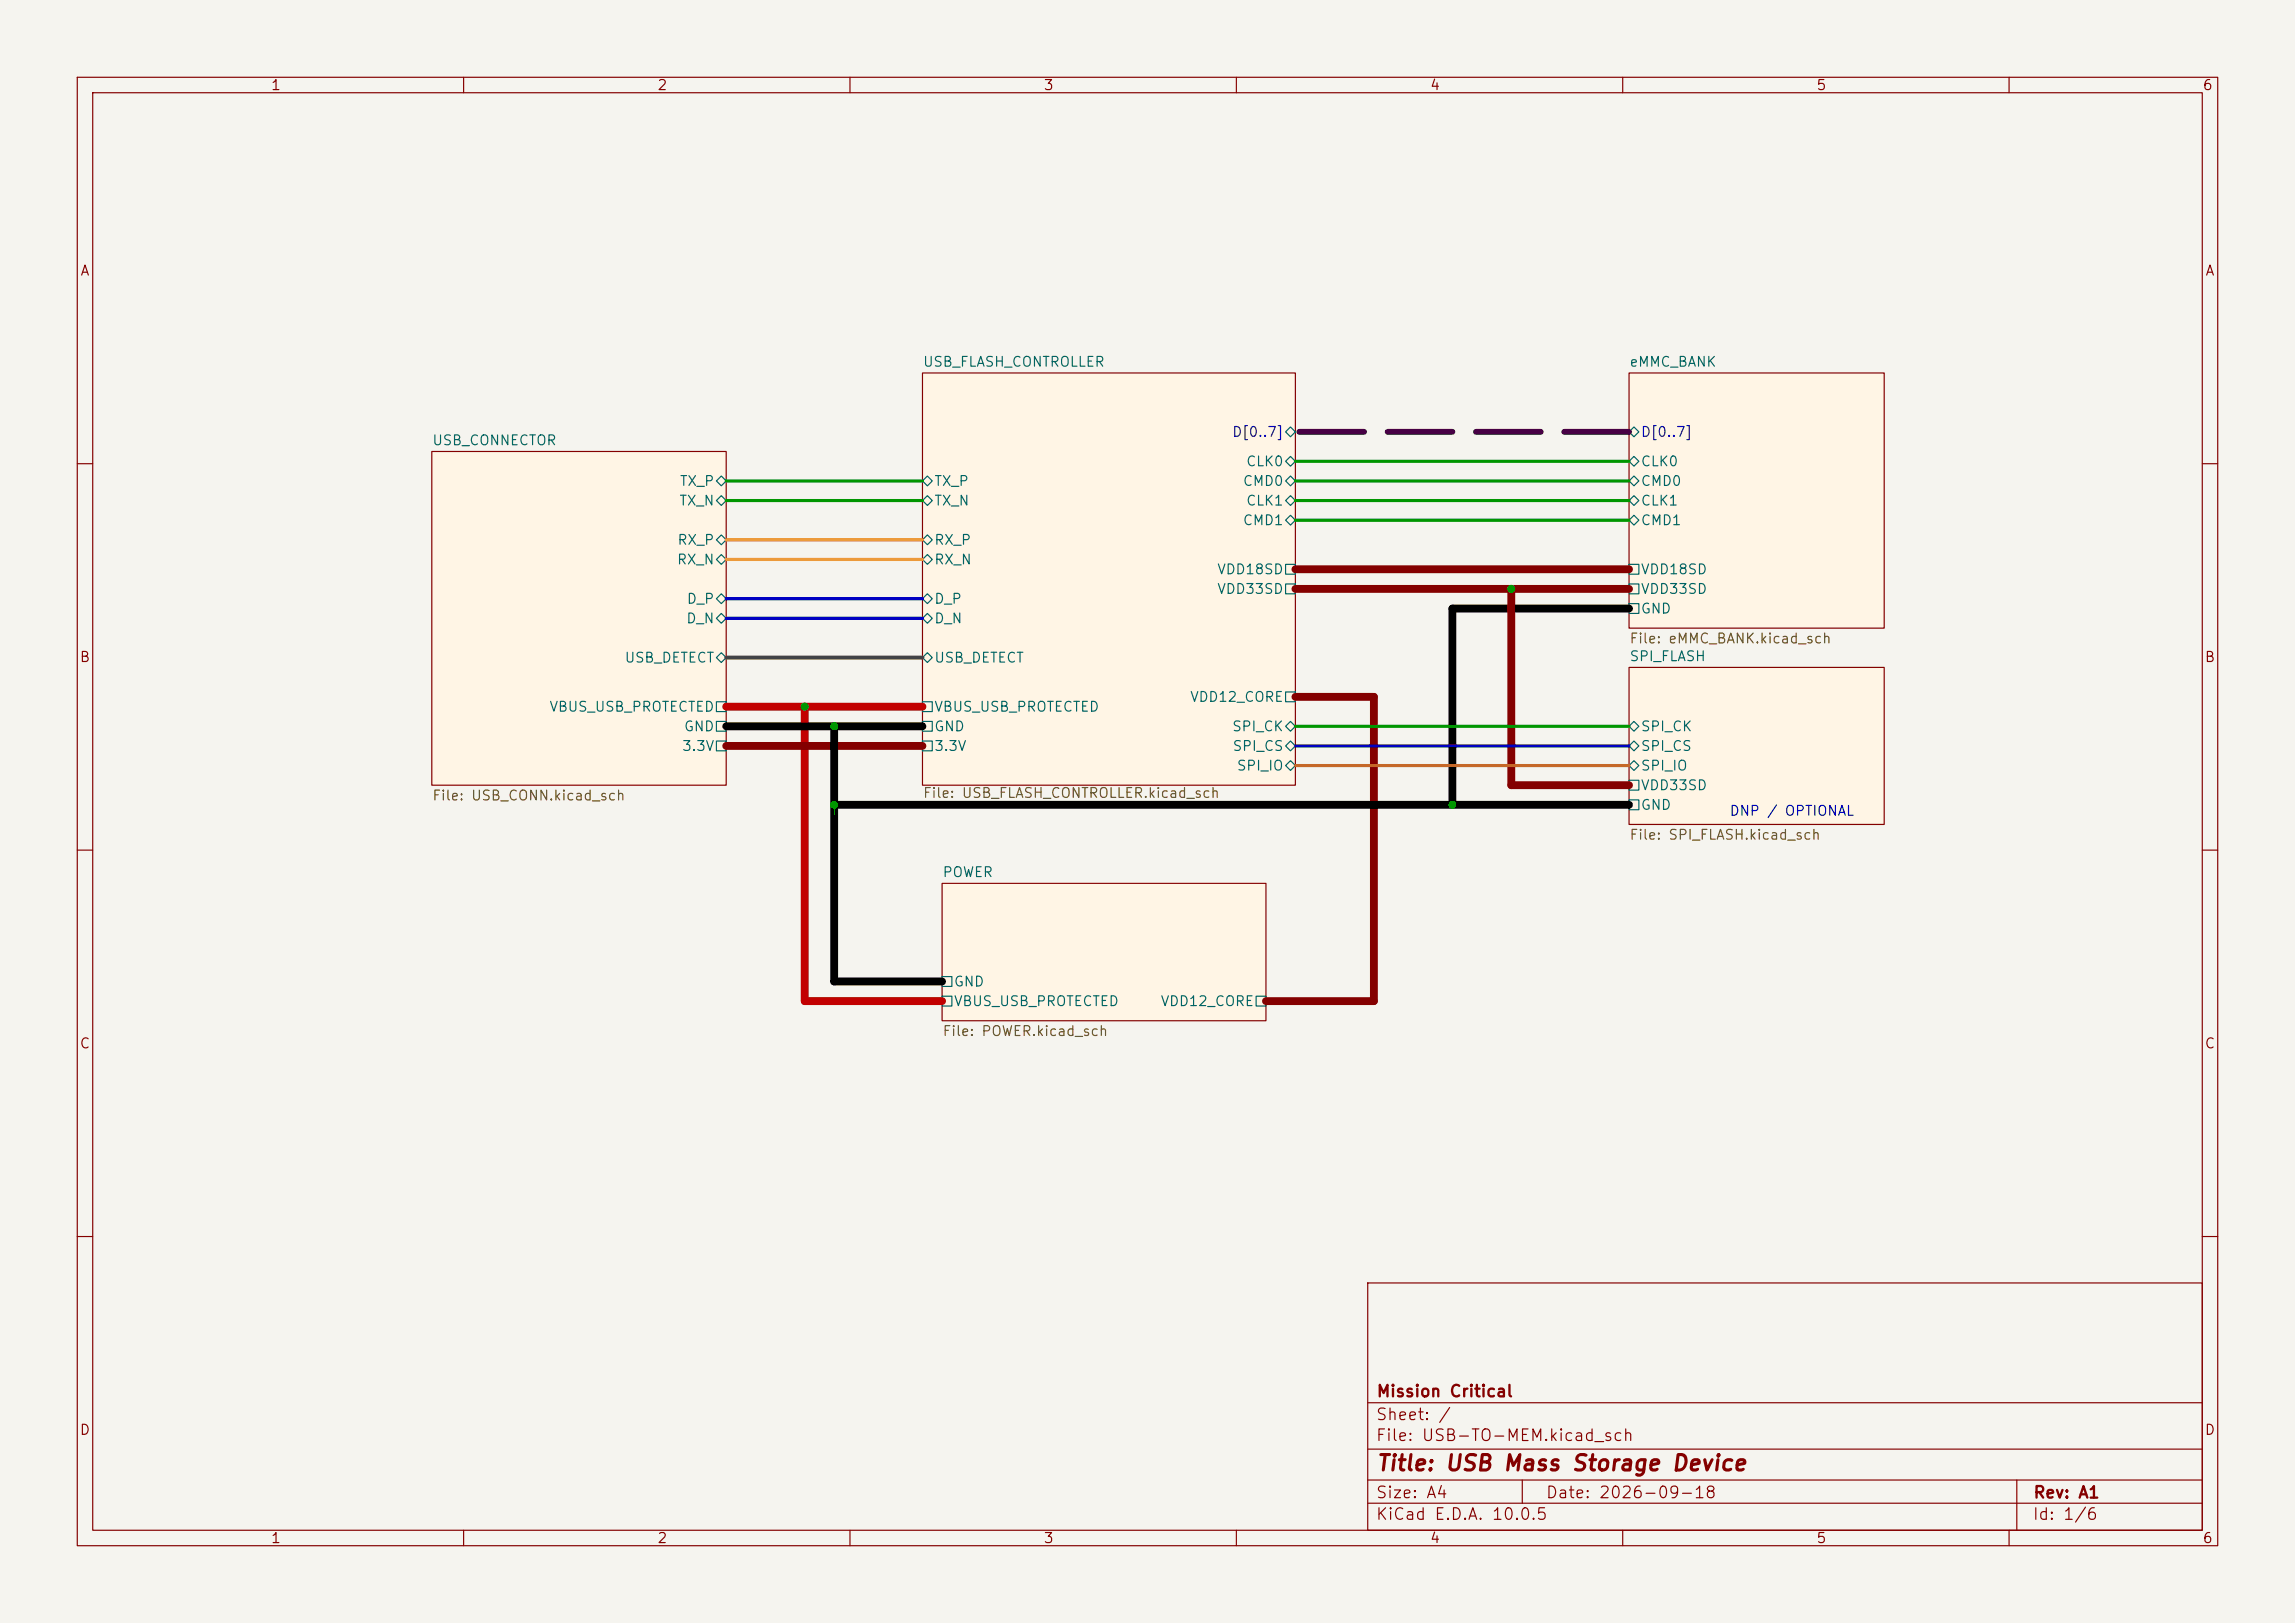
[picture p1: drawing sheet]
<svg xmlns="http://www.w3.org/2000/svg" width="297mm" height="210mm" viewBox="0 0 297 210" stroke-linecap="round" stroke-linejoin="round" font-family="sans-serif">
<defs><g id="words">
<text font-size="2" fill="#840000" x="178" y="190.8">Title: USB Mass Storage Device</text>
<g font-size="1.5" fill="#840000">
<text x="178" y="184.1">Sheet: /</text>
<text x="178" y="181.1">Mission Critical</text>
<text x="178" y="186.8">File: USB-TO-MEM.kicad_sch</text>
<text x="178" y="197">KiCad E.D.A. 10.0.5</text>
<text x="178" y="194.2">Size: A4</text>
<text x="200" y="194.2">Date: 2026-09-18</text>
<text x="263" y="197">Id: 1/6</text>
<text x="263" y="194.2">Rev: A1</text>
</g>
<g font-size="1.3" fill="#840000">
<text x="35" y="12">1</text>
<text x="85" y="12">2</text>
<text x="135" y="12">3</text>
<text x="185" y="12">4</text>
<text x="235" y="12">5</text>
<text x="285" y="12">6</text>
<text x="10.3" y="36">A</text>
<text x="285.3" y="36">A</text>
<text x="10.2" y="86">B</text>
<text x="285.2" y="86">B</text>
<text x="10.2" y="136">C</text>
<text x="285.2" y="136">C</text>
<text x="10.2" y="186">D</text>
<text x="285.2" y="186">D</text>
<text x="35" y="200">1</text>
<text x="85" y="200">2</text>
<text x="135" y="200">3</text>
<text x="185" y="200">4</text>
<text x="235" y="200">5</text>
<text x="285" y="200">6</text>
</g>
<g font-size="1.3" fill="#006464">
<text x="119.4" y="47.8">USB_FLASH_CONTROLLER</text>
<text x="210.8" y="47.8">eMMC_BANK</text>
<text x="55.9" y="57.9">USB_CONNECTOR</text>
<text x="87.8" y="65.7">TX_N</text>
<text x="87.9" y="63.2">TX_P</text>
<text x="120.8" y="65.7">TX_N</text>
<text x="120.8" y="63.2">TX_P</text>
<text x="160.8" y="63.2">CMD0</text>
<text x="161.2" y="60.7">CLK0</text>
<text x="161.2" y="65.7">CLK1</text>
<text x="212.3" y="60.7">CLK0</text>
<text x="212.3" y="65.7">CLK1</text>
<text x="212.3" y="63.2">CMD0</text>
<text x="87.6" y="70.8">RX_P</text>
<text x="120.8" y="70.8">RX_P</text>
<text x="160.8" y="68.3">CMD1</text>
<text x="212.3" y="68.3">CMD1</text>
<text x="87.5" y="73.4">RX_N</text>
<text x="120.8" y="73.4">RX_N</text>
<text x="157.4" y="74.6">VDD18SD</text>
<text x="157.4" y="77.2">VDD33SD</text>
<text x="212.3" y="74.6">VDD18SD</text>
<text x="212.3" y="77.2">VDD33SD</text>
<text x="88.7" y="81">D_N</text>
<text x="88.8" y="78.4">D_P</text>
<text x="120.8" y="81">D_N</text>
<text x="120.8" y="78.4">D_P</text>
<text x="212.3" y="79.7">GND</text>
<text x="80.7" y="86.1">USB_DETECT</text>
<text x="120.8" y="86.1">USB_DETECT</text>
<text x="210.8" y="85.9">SPI_FLASH</text>
<text x="71" y="92.4">VBUS_USB_PROTECTED</text>
<text x="88.4" y="94.9">GND</text>
<text x="120.8" y="94.9">GND</text>
<text x="120.8" y="92.4">VBUS_USB_PROTECTED</text>
<text x="153.9" y="91.1">VDD12_CORE</text>
<text x="159.4" y="94.9">SPI_CK</text>
<text x="212.3" y="94.9">SPI_CK</text>
<text x="88.2" y="97.5">3.3V</text>
<text x="120.8" y="97.5">3.3V</text>
<text x="159.4" y="97.5">SPI_CS</text>
<text x="160" y="100">SPI_IO</text>
<text x="212.3" y="97.5">SPI_CS</text>
<text x="212.3" y="100">SPI_IO</text>
<text x="212.3" y="102.6">VDD33SD</text>
<text x="212.3" y="105.1">GND</text>
<text x="121.9" y="113.8">POWER</text>
<text x="123.4" y="128">GND</text>
<text x="123.4" y="130.5">VBUS_USB_PROTECTED</text>
<text x="150.1" y="130.5">VDD12_CORE</text>
</g>
<g font-size="1.3" fill="#000084">
<text x="159.4" y="56.8">D[0..7]</text>
<text x="212.3" y="56.8">D[0..7]</text>
</g>
<g font-size="1.3" fill="#725600">
<text x="210.8" y="83.6">File: eMMC_BANK.kicad_sch</text>
<text x="55.9" y="103.9">File: USB_CONN.kicad_sch</text>
<text x="119.4" y="103.6">File: USB_FLASH_CONTROLLER.kicad_sch</text>
<text x="210.8" y="109">File: SPI_FLASH.kicad_sch</text>
<text x="121.9" y="134.4">File: POWER.kicad_sch</text>
</g>
<text font-size="1.3" fill="#0000c2" x="223.7" y="105.9">DNP / OPTIONAL</text>
</g></defs>
<path d="M0 0h297v210h-297z" fill="#f5f4ef" stroke="#f5f4ef" stroke-width=".13"/>
<g fill="none" stroke="#840000" stroke-width=".15">
<path d="M10 10h277v190h-277zM12 12h273v186h-273zM60 10v2M110 10v2M160 10v2M210 10v2M260 10v2M55.9 58.4h38.1v43.2h-38.1zM119.4 48.3h48.2v53.3h-48.2zM210.8 48.3h33v33h-33zM10 60h2M285 60h2"/>
<path d="M210.8 86.4h33v20.3h-33zM10 110h2M121.9 114.3h41.9v17.8h-41.9zM285 110h2M10 160h2M177 166h108v32h-108zM285 160h2M60 198v2M110 198v2M160 198v2M177 194.5h108M177 191.5h108"/>
<path d="M177 187.5h108M177 181.5h108M197 191.5v3M210 198v2M260 198v2M261 191.5v6.5"/>
</g>
<g fill="#fff5e5" stroke="#fff5e5" stroke-width=".13">
<path d="M121.9 114.3h41.9v17.8h-41.9z"/>
<path d="M119.4 48.3h48.2v53.3h-48.2z"/>
<path d="M55.9 58.4h38.1v43.2h-38.1z"/>
<path d="M210.8 86.4h33v20.3h-33z"/>
<path d="M210.8 48.3h33v33h-33z"/>
</g>
<g fill="none" stroke="#006464" stroke-width=".15">
<path d="M166.4 59.7l.6-.6 .6 .6-.6 .6zM166.4 55.9l.6-.7 .6 .7-.6 .6zM210.8 59.7l.7-.6 .6 .6-.6 .6zM210.8 55.9l.7-.7 .6 .7-.6 .6zM92.7 77.5l.6-.7 .7 .7-.7 .6zM92.7 69.9l.6-.7 .7 .7-.7 .6zM92.7 64.8l.6-.7 .7 .7-.7 .6zM92.7 62.2l.6-.6 .7 .6-.7 .7zM93.3 71.8l.7 .6-.7 .6-.6-.6zM119.4 77.5l.6-.7 .6 .7-.6 .6zM119.4 72.4l.6-.6 .6 .6-.6 .6zM119.4 69.9l.6-.7 .6 .7-.6 .6z"/>
<path d="M119.4 64.8l.6-.7 .6 .7-.6 .6zM119.4 62.2l.6-.6 .6 .6-.6 .7zM166.4 64.8l.6-.7 .6 .7-.6 .6zM166.4 62.2l.6-.6 .6 .6-.6 .7zM166.4 67.3l.6-.6 .6 .6-.6 .6zM166.4 73h1.2v1.3h-1.2zM166.4 75.6h1.2v1.2h-1.2zM210.8 64.8l.7-.7 .6 .7-.6 .6zM210.8 62.2l.7-.6 .6 .6-.6 .7zM210.8 67.3l.7-.6 .6 .6-.6 .6zM210.8 78.1h1.3v1.3h-1.3zM210.8 73h1.3v1.3h-1.3z"/>
<path d="M210.8 75.6h1.3v1.2h-1.3zM92.7 95.9h1.3v1.3h-1.3zM92.7 93.3h1.3v1.3h-1.3zM92.7 90.8h1.3v1.3h-1.3zM92.7 80l.6-.6 .7 .6-.7 .6zM92.7 85.1l.6-.6 .7 .6-.7 .6zM119.4 80l.6-.6 .6 .6-.6 .6zM119.4 85.1l.6-.6 .6 .6-.6 .6zM119.4 95.9h1.2v1.3h-1.2zM119.4 93.3h1.2v1.3h-1.2zM119.4 90.8h1.2v1.3h-1.2zM166.4 94l.6-.7 .6 .7-.6 .6z"/>
<path d="M166.4 96.5l.6-.6 .6 .6-.6 .7zM166.4 99.1l.6-.7 .6 .7-.6 .6zM166.4 89.5h1.2v1.3h-1.2zM210.8 94l.7-.7 .6 .7-.6 .6zM210.8 96.5l.7-.6 .6 .6-.6 .7zM210.8 99.1l.7-.7 .6 .7-.6 .6zM210.8 101h1.3v1.2h-1.3zM210.8 103.5h1.3v1.3h-1.3zM121.9 126.4h1.3v1.2h-1.3zM121.9 128.9h1.3v1.3h-1.3zM162.6 128.9h1.2v1.3h-1.2z"/>
</g>
<path d="M210.8 55.9h-43.2" fill="none" stroke="#480048" stroke-width=".76" stroke-dasharray="8.4 3"/>
<path d="M210.8 78.7h-22.8v25.4M94 94h25.4M107.9 94v33h14M107.9 104.1h102.9" fill="none" stroke="#000" stroke-width="1"/>
<path d="M94 91.4h25.4M104.1 91.4v38.1h17.8" fill="none" stroke="#c20000" stroke-width="1"/>
<path d="M94 77.5h25.4M94 80h25.4" fill="none" stroke="#00f" stroke-width=".41"/>
<path d="M94 85.1h25.4" fill="none" stroke="#484848" stroke-width=".51"/>
<path d="M167.6 76.2h43.2M167.6 73.7h43.2M195.6 76.2v25.4h15.2M94 96.5h25.4M167.6 90.2h10.2v39.3h-14" fill="none" stroke="#840000" stroke-width="1"/>
<path d="M94 72.4h25.4M94 69.9h25.4" fill="none" stroke="#f90" stroke-width=".41"/>
<path d="M167.6 59.7h43.2M94 62.2h25.4M94 64.8h25.4M167.6 62.2h43.2M167.6 64.8h43.2M167.6 67.3h43.2M167.6 94h43.2" fill="none" stroke="#009600" stroke-width=".41"/>
<path d="M107.9 104.1v1.3" fill="none" stroke="#009600" stroke-width=".15"/>
<path d="M167.6 99.1h43.2" fill="none" stroke="#c60" stroke-width=".41"/>
<path d="M167.6 96.5h43.2" fill="none" stroke="#000084" stroke-width=".41"/>
<g fill="#009600" stroke="#009600" stroke-width=".13">
<circle cx="107.9" cy="94" r=".46"/>
<circle cx="107.9" cy="104.1" r=".46"/>
<circle cx="104.1" cy="91.4" r=".46"/>
<circle cx="188" cy="104.1" r=".46"/>
<circle cx="195.6" cy="76.2" r=".46"/>
</g>
<use href="#words"/>
</svg>
